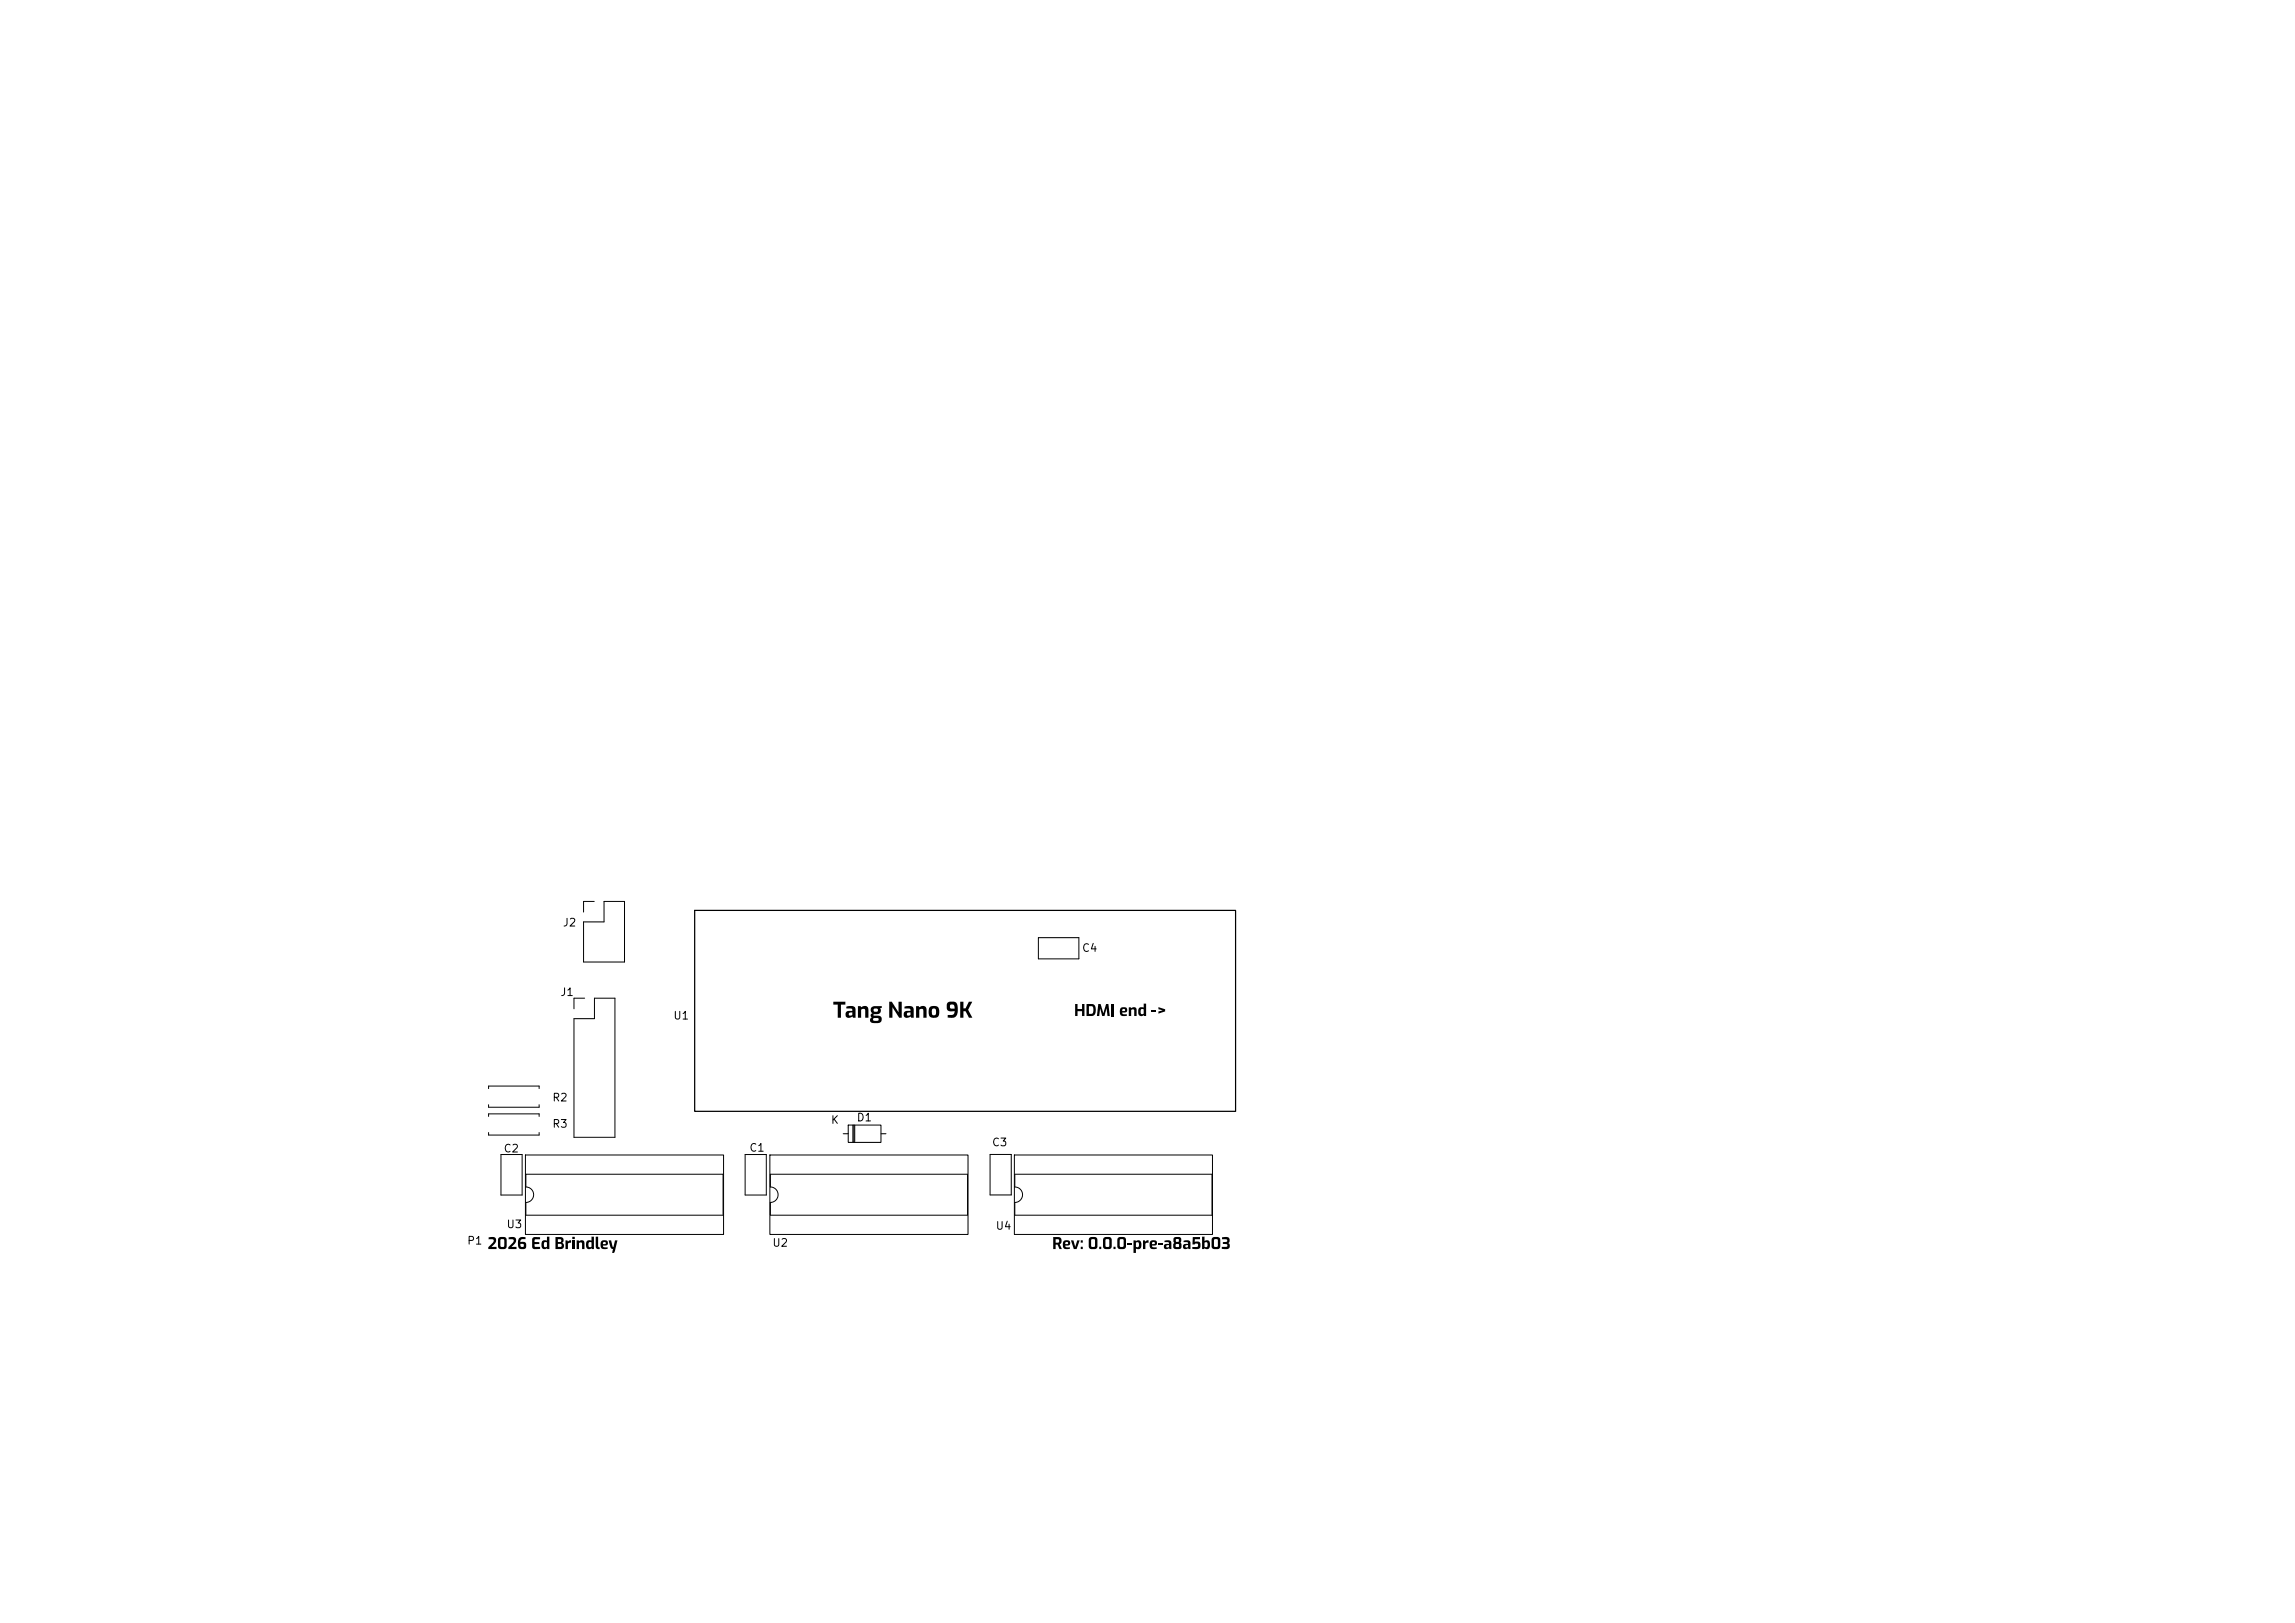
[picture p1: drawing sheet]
<svg xmlns="http://www.w3.org/2000/svg" width="297mm" height="210mm" viewBox="0 0 297 210" stroke-linecap="round" stroke-linejoin="round" font-family="sans-serif">
<defs><g id="words">
<g font-size="1">
<text x="72.8" y="120.1">J2</text>
<text x="139.9" y="123.4">C4</text>
<text x="72.4" y="129.1">J1</text>
<text x="87.1" y="132.2">U1</text>
<text x="71.4" y="142.8">R2</text>
<text x="65.1" y="149.4">C2</text>
<text x="71.4" y="146.2">R3</text>
<text x="96.9" y="149.3">C1</text>
<text x="107.5" y="145.7">K</text>
<text x="110.8" y="145.3">D1</text>
<text x="128.3" y="148.6">C3</text>
<text x="60.4" y="161.3">P1</text>
<text x="65.5" y="159.2">U3</text>
<text x="99.9" y="161.6">U2</text>
<text x="128.8" y="159.4">U4</text>
</g>
</g></defs>
<g fill="#000">
<path d="M107.8 129.6h1.6v.4h-.6v1.7h-.4v-1.7h-.6zM109.5 130.3a.83 .83 0 0 1 1.2 .2v1.2h-.3l-.1-.2v.1a.48 .48 0 0 1-.6 .1 .48 .48 0 0 1-.3-.5h.4a.25 .25 0 0 0 .2 .3 .25 .25 0 0 0 .3-.2v-.3h-.3l-.2 .2h-.4a.41 .41 0 0 1 .5-.4h.4v-.2l-.8-.1zM111 130.2h.4v.1a.52 .52 0 0 1 .7-.1 .52 .52 0 0 1 .3 .5v1h-.4v-.9a.28 .28 0 0 0-.3-.3 .28 .28 0 0 0-.3 .1v1.1h-.4zM112.8 130.3l.4-.1h.9v.2l-.2 .1a.47 .47 0 0 1 0 .5 .47 .47 0 0 1-.4 .2l-.4 .1-.1 .1h.6a.49 .49 0 0 1 .5 .5 .49 .49 0 0 1-.6 .5h-.4a.4 .4 0 0 1-.5-.5h.4l.1 .2h.4a.19 .19 0 0 0 .2-.2 .19 .19 0 0 0-.2-.2h-.4l-.1 .2h-.4l.2-.2a.29 .29 0 0 1-.1-.4 .29 .29 0 0 1 .2-.2l-.2-.2v-.2h.3l.1 .1a.33 .33 0 0 0 .4 .1l.1-.1a.21 .21 0 0 0-.2-.3h-.3l-.1 .2h-.3zM115.1 129.6h.3l.9 1.4v-1.4h.4v2.1h-.3l-.9-1.4v1.4h-.4zM117.1 130.3a.83 .83 0 0 1 1.1 .2v1.2h-.3l-.1-.2v.1a.48 .48 0 0 1-.6 .1 .48 .48 0 0 1-.3-.5h.5a.25 .25 0 0 0 .1 .3 .25 .25 0 0 0 .3-.2v-.3h-.3l-.1 .2h-.5a.41 .41 0 0 1 .5-.4h.4v-.2l-.7-.1zM118.6 130.2h.3l.1 .1a.52 .52 0 0 1 .6-.1 .52 .52 0 0 1 .3 .5v1h-.4v-.9a.28 .28 0 0 0-.2-.3 .28 .28 0 0 0-.3 .1v1.1h-.4zM120.3 130.3a.75 .75 0 0 1 1-.1 .75 .75 0 0 1 .2 1 .69 .69 0 0 1-.7 .5 .69 .69 0 0 1-.6-.8h.4a.31 .31 0 0 0 .3 .5 .31 .31 0 0 0 .2-.5 .31 .31 0 0 0-.2-.4 .31 .31 0 0 0-.3 .4h-.4zM122.6 129.7a.82 .82 0 0 1 1 0 .82 .82 0 0 1 .4 .9 .91 .91 0 0 1-.4 1 .91 .91 0 0 1-1 .1v-.4h.7l.2-.2v-.3a.7 .7 0 0 1-1-.3v-.3h.4l.1 .3h.5a.36 .36 0 0 0-.1-.5 .36 .36 0 0 0-.5 .1v.1h-.4zM124.3 129.6h.4v.9h.3l.4-.9h.4l-.5 1.1 .5 1h-.4l-.4-.9h-.3v.9h-.4zM139.1 129.9h.3v.7h.6v-.7h.3v1.6h-.3v-.7h-.6v.7h-.3zM140.6 129.9h.7a.67 .67 0 0 1 .5 1 .54 .54 0 0 1-.5 .6h-.7v-.3h.6a.36 .36 0 0 0 .3-.5 .35 .35 0 0 0-.3-.5h-.3v1h-.3z"/>
<path d="M142.1 129.9h.3l.4 1.2 .3-1.2h.3l.2 1.6h-.3l-.1-1.2-.3 1.2h-.3l-.2-1.2-.1 1.2h-.3zM143.8 129.9h.4v1.6h-.4zM145.1 130.4a.46 .46 0 0 1 .5-.1 .46 .46 0 0 1 .3 .4 .29 .29 0 0 1-.4 .3h-.3l.1 .2h.5v.2a.59 .59 0 0 1-.9-.3v-.3h.6a.18 .18 0 0 0 .1-.2 .18 .18 0 0 0-.3-.1 .18 .18 0 0 0-.1 .2v.1h-.3zM146.1 130.3h.2l.1 .2a.39 .39 0 0 1 .4-.2 .39 .39 0 0 1 .3 .4v.8h-.3v-.7a.21 .21 0 0 0-.2-.2 .21 .21 0 0 0-.2 .1v.8h-.3zM147.4 130.4l.2-.1 .4 .1v-.5h.3v1.6h-.2l-.1-.1a.43 .43 0 0 1-.5 0 .43 .43 0 0 1-.2-.5h.3a.24 .24 0 0 0 .1 .3 .24 .24 0 0 0 .3 0v-.6a.26 .26 0 0 0-.3 0 .26 .26 0 0 0-.1 .3h-.3zM149 130.7h.7v.3h-.7zM149.9 130.3l.9 .3v.3l-.9 .3v-.3l.6-.2-.6-.1zM63.2 160.1a.82 .82 0 0 1 1 .2 .65 .65 0 0 1-.2 .7l-.4 .3h.7v.3h-1.1v-.2l.7-.7a.2 .2 0 0 0 0-.2 .2 .2 0 0 0-.2-.1h-.5zM64.5 160.2l.3-.1h.4a.36 .36 0 0 1 .4 .4v.7a.36 .36 0 0 1-.4 .4h-.3a.36 .36 0 0 1-.5-.4v-.7h.4v.8h.3l.2-.1-.1-.8-.3-.1-.1 .2h-.4zM65.8 160.1a.82 .82 0 0 1 1 .2 .65 .65 0 0 1-.3 .7l-.3 .3h.6v.3h-1v-.2l.6-.7a.2 .2 0 0 0 .1-.2 .2 .2 0 0 0-.2-.1h-.5zM67.2 160.2l.3-.1h.5v.2h-.4l-.2 .1-.1 .3h.1a.49 .49 0 0 1 .7 .4 .49 .49 0 0 1-.6 .5 .51 .51 0 0 1-.5-.6h.3a.25 .25 0 0 0 .2 .3 .25 .25 0 0 0 .3-.3h-.1h-.7l.1-.5zM69 160.1h.9v.3h-.7v.3h.6v.3h-.6v.3h.7v.3h-.4a.41 .41 0 0 1-.6-.2v-1.1z"/>
<path d="M70.2 160.6l.2-.1h.4v-.5h.3v1.6h-.3v-.1a.43 .43 0 0 1-.6 .1 .43 .43 0 0 1-.1-.5h.3a.24 .24 0 0 0 .1 .3 .24 .24 0 0 0 .3-.1v-.5a.26 .26 0 0 0-.3-.1 .26 .26 0 0 0-.1 .4h-.3zM71.9 160.1h.6a.4 .4 0 0 1 .4 .2 .4 .4 0 0 1-.2 .5 .42 .42 0 0 1 .3 .5 .42 .42 0 0 1-.5 .3h-.6v-.3h.6a.2 .2 0 0 0 .2-.2 .2 .2 0 0 0-.2-.2h-.3v.4h-.3v-.6h.6a.18 .18 0 0 0 .1-.2 .18 .18 0 0 0-.1-.2h-.3v.4h-.3zM73.2 160.5h.2l.1 .2 .2-.2h.2v.3l-.4 .1v.7h-.3zM74.1 160.5h.3v1.1h-.3zM74.1 160h.3v.3h-.3zM74.6 160.5h.3v.1a.39 .39 0 0 1 .5-.1 .39 .39 0 0 1 .2 .4v.7h-.3v-.7a.21 .21 0 0 0-.1-.2 .21 .21 0 0 0-.3 .1v.8h-.3zM76 160.6l.2-.1h.3v-.5h.4v1.6h-.3l-.1-.1a.43 .43 0 0 1-.5 .1 .43 .43 0 0 1-.2-.5h.3a.24 .24 0 0 0 .1 .3 .24 .24 0 0 0 .3-.1v-.5a.26 .26 0 0 0-.3-.1 .26 .26 0 0 0-.1 .4h-.3zM77.1 160h.3v1.3l.2 .1v.2a.36 .36 0 0 1-.5-.3zM77.9 160.6v-.1a.46 .46 0 0 1 .5 0 .46 .46 0 0 1 .3 .4 .29 .29 0 0 1-.4 .3h-.3l.1 .1 .5 .1v.2a.59 .59 0 0 1-.9-.4v-.2h.6a.18 .18 0 0 0 .1-.2 .18 .18 0 0 0-.3-.1 .18 .18 0 0 0-.1 .2v.1h-.3zM78.8 160.5h.3l.2 .8 .1 .1 .2-.9h.3l-.4 1.6h-.3l.1-.5-.3-.2zM136.3 160.1h.6a.5 .5 0 0 1 .5 .4 .5 .5 0 0 1-.3 .5l.3 .6h-.3l-.2-.6h-.3v.6h-.3v-.8h.7l.1-.2-.1-.2-.4-.1v.5h-.3zM137.7 160.6v-.1a.46 .46 0 0 1 .5 0 .46 .46 0 0 1 .3 .4 .29 .29 0 0 1-.4 .3h-.2v.1l.6 .1v.2a.59 .59 0 0 1-1-.4v-.2h.6a.18 .18 0 0 0 .1-.2 .18 .18 0 0 0-.2-.1 .18 .18 0 0 0-.1 .2l-.1 .1h-.3z"/>
<path d="M138.6 160.5h.3l.3 .8 .2-.8h.3l-.4 1.1h-.3zM139.9 161.3h.2v.3h-.2zM139.9 160.5h.2v.3h-.2zM141 160.2l.2-.1h.4a.36 .36 0 0 1 .4 .4v.7a.36 .36 0 0 1-.4 .4h-.3a.37 .37 0 0 1-.4-.4v-.7h.3v.8h.4l.1-.1v-.8l-.4-.1-.1 .2h-.3zM142.3 161.3h.2v.3h-.2zM142.8 160.2l.3-.1h.4a.36 .36 0 0 1 .4 .4v.7a.36 .36 0 0 1-.4 .4h-.3a.37 .37 0 0 1-.5-.4v-.7h.4v.8h.3l.2-.1-.1-.8-.3-.1-.1 .2h-.4zM144.1 161.3h.3v.3h-.3zM144.7 160.2l.2-.1h.4a.36 .36 0 0 1 .4 .4v.7a.36 .36 0 0 1-.4 .4h-.3a.36 .36 0 0 1-.4-.4v-.7h.3v.8h.4l.1-.1v-.8l-.4-.1-.1 .2h-.3zM145.9 160.9h.6v.2h-.6zM146.7 160.5h.3v.1a.43 .43 0 0 1 .5-.1 .43 .43 0 0 1 .2 .6 .46 .46 0 0 1-.2 .5 .46 .46 0 0 1-.5 0v.5h-.3v-1.3h.3v.5a.3 .3 0 0 0 .4-.2 .3 .3 0 0 0-.4-.3h-.3zM147.9 160.5h.3v.2l.2-.2h.2v.3l-.4 .1v.7h-.3zM148.9 160.6l.1-.1a.46 .46 0 0 1 .5 0 .46 .46 0 0 1 .2 .4 .29 .29 0 0 1-.3 .3h-.3v.1l.6 .1v.2a.59 .59 0 0 1-.9-.4v-.2h.5a.18 .18 0 0 0 .1-.2 .18 .18 0 0 0-.2-.1 .18 .18 0 0 0-.1 .2v.1h-.3z"/>
<path d="M149.9 160.9h.6v.2h-.6zM150.7 160.5h.1a.51 .51 0 0 1 .8 .4v.7h-.3v-.1l-.2 .1a.32 .32 0 0 1-.4 0 .32 .32 0 0 1-.1-.3h.3a.19 .19 0 0 0 .2 .1 .19 .19 0 0 0 .2 0v-.3h-.3l-.1 .2h-.3a.31 .31 0 0 1 .4-.3h.3v-.2l-.6-.1zM151.9 160.1h.6a.4 .4 0 0 1 .4 .2 .4 .4 0 0 1-.1 .4l-.1 .1 .2 .2v.3a.31 .31 0 0 1-.4 .3h-.3a.38 .38 0 0 1-.4-.5h.3l.1 .3h.3v-.4l-.7 .1 .2-.3-.1-.1v-.2h.3v.2h.2a.2 .2 0 0 0 .2-.2 .2 .2 0 0 0-.2-.2h-.2v.2h-.3zM153.2 160.5h.1a.51 .51 0 0 1 .8 .4v.7h-.3v-.1l-.2 .1a.32 .32 0 0 1-.4 0 .32 .32 0 0 1-.1-.3h.3a.19 .19 0 0 0 .1 .1 .19 .19 0 0 0 .3 0v-.3h-.3l-.1 .2h-.3a.31 .31 0 0 1 .4-.3h.3l-.1-.2-.5-.1zM154.4 160.1h.9v.2h-.7v.4h.2a.45 .45 0 0 1 .5 0 .45 .45 0 0 1 .1 .5 .41 .41 0 0 1-.6 .4h-.5v-.2h.5a.24 .24 0 0 0 .2-.4 .24 .24 0 0 0-.4 0h-.3zM155.6 160h.3v.6a.45 .45 0 0 1 .5-.1 .45 .45 0 0 1 .2 .6 .43 .43 0 0 1-.2 .5 .43 .43 0 0 1-.5-.1l-.1 .1h-.2v-.8h.3v.5a.3 .3 0 0 0 .4-.2 .3 .3 0 0 0-.3-.4l-.4 .1zM156.9 160.2l.2-.1h.4a.36 .36 0 0 1 .4 .4v.7a.36 .36 0 0 1-.4 .4h-.3a.37 .37 0 0 1-.4-.4v-.7h.3v.8h.4l.1-.1v-.8l-.4-.1-.1 .2h-.3zM158.1 160.1a.84 .84 0 0 1 1 .1v.5l-.2 .1a.44 .44 0 0 1 .2 .6 .44 .44 0 0 1-.6 .2h-.4v-.3h.5a.19 .19 0 0 0 .2-.1 .19 .19 0 0 0-.2-.2h-.3v-.3h.3a.18 .18 0 0 0 .2-.2 .18 .18 0 0 0-.2-.1h-.5z"/>
</g>
<g fill="none" stroke="#000" stroke-width=".13">
<path d="M75.5 119.3h2.7v-2.7h2.6v7.9h-5.3zM76.9 116.6h-1.4v1.4M74.3 131.8h2.6v-2.6h2.7v18h-5.3zM75.7 129.2h-1.4v1.3M134.4 121.3h5.2v2.8h-5.2zM63.2 140.9v-.4h6.6v.4M63.2 142.9v.4h6.6v-.4M63.2 144.5v-.4h6.6v.4M63.2 146.5v.4h6.6v-.4M64.8 149.4h2.8v5.2h-2.8zM68 149.5h25.6v10.2h-25.6zM68.1 151.9h25.5v5.3h-25.5v-1.6a1 1 0 0 0 1-1 1 1 0 0 0-1-1z"/>
<path d="M96.4 149.4h2.8v5.2h-2.8zM99.6 149.5h25.7v10.2h-25.7zM99.7 151.9h25.5v5.3h-25.5v-1.6a1 1 0 0 0 1-1 1 1 0 0 0-1-1zM109.1 146.7h.7M109.8 145.6h4.2v2.2h-4.2zM110.4 145.6v2.2M110.5 145.6v2.2M110.6 145.6v2.2M114 146.7h.7M128.1 149.4h2.8v5.2h-2.8zM131.3 149.5h25.6v10.2h-25.6zM131.3 151.9h25.5v5.3h-25.5v-1.6a1 1 0 0 0 1-1 1 1 0 0 0-1-1z"/>
</g>
<path d="M89.9 117.8h70v26h-70z" fill="none" stroke="#000" stroke-width=".16"/>
<use href="#words"/>
</svg>
